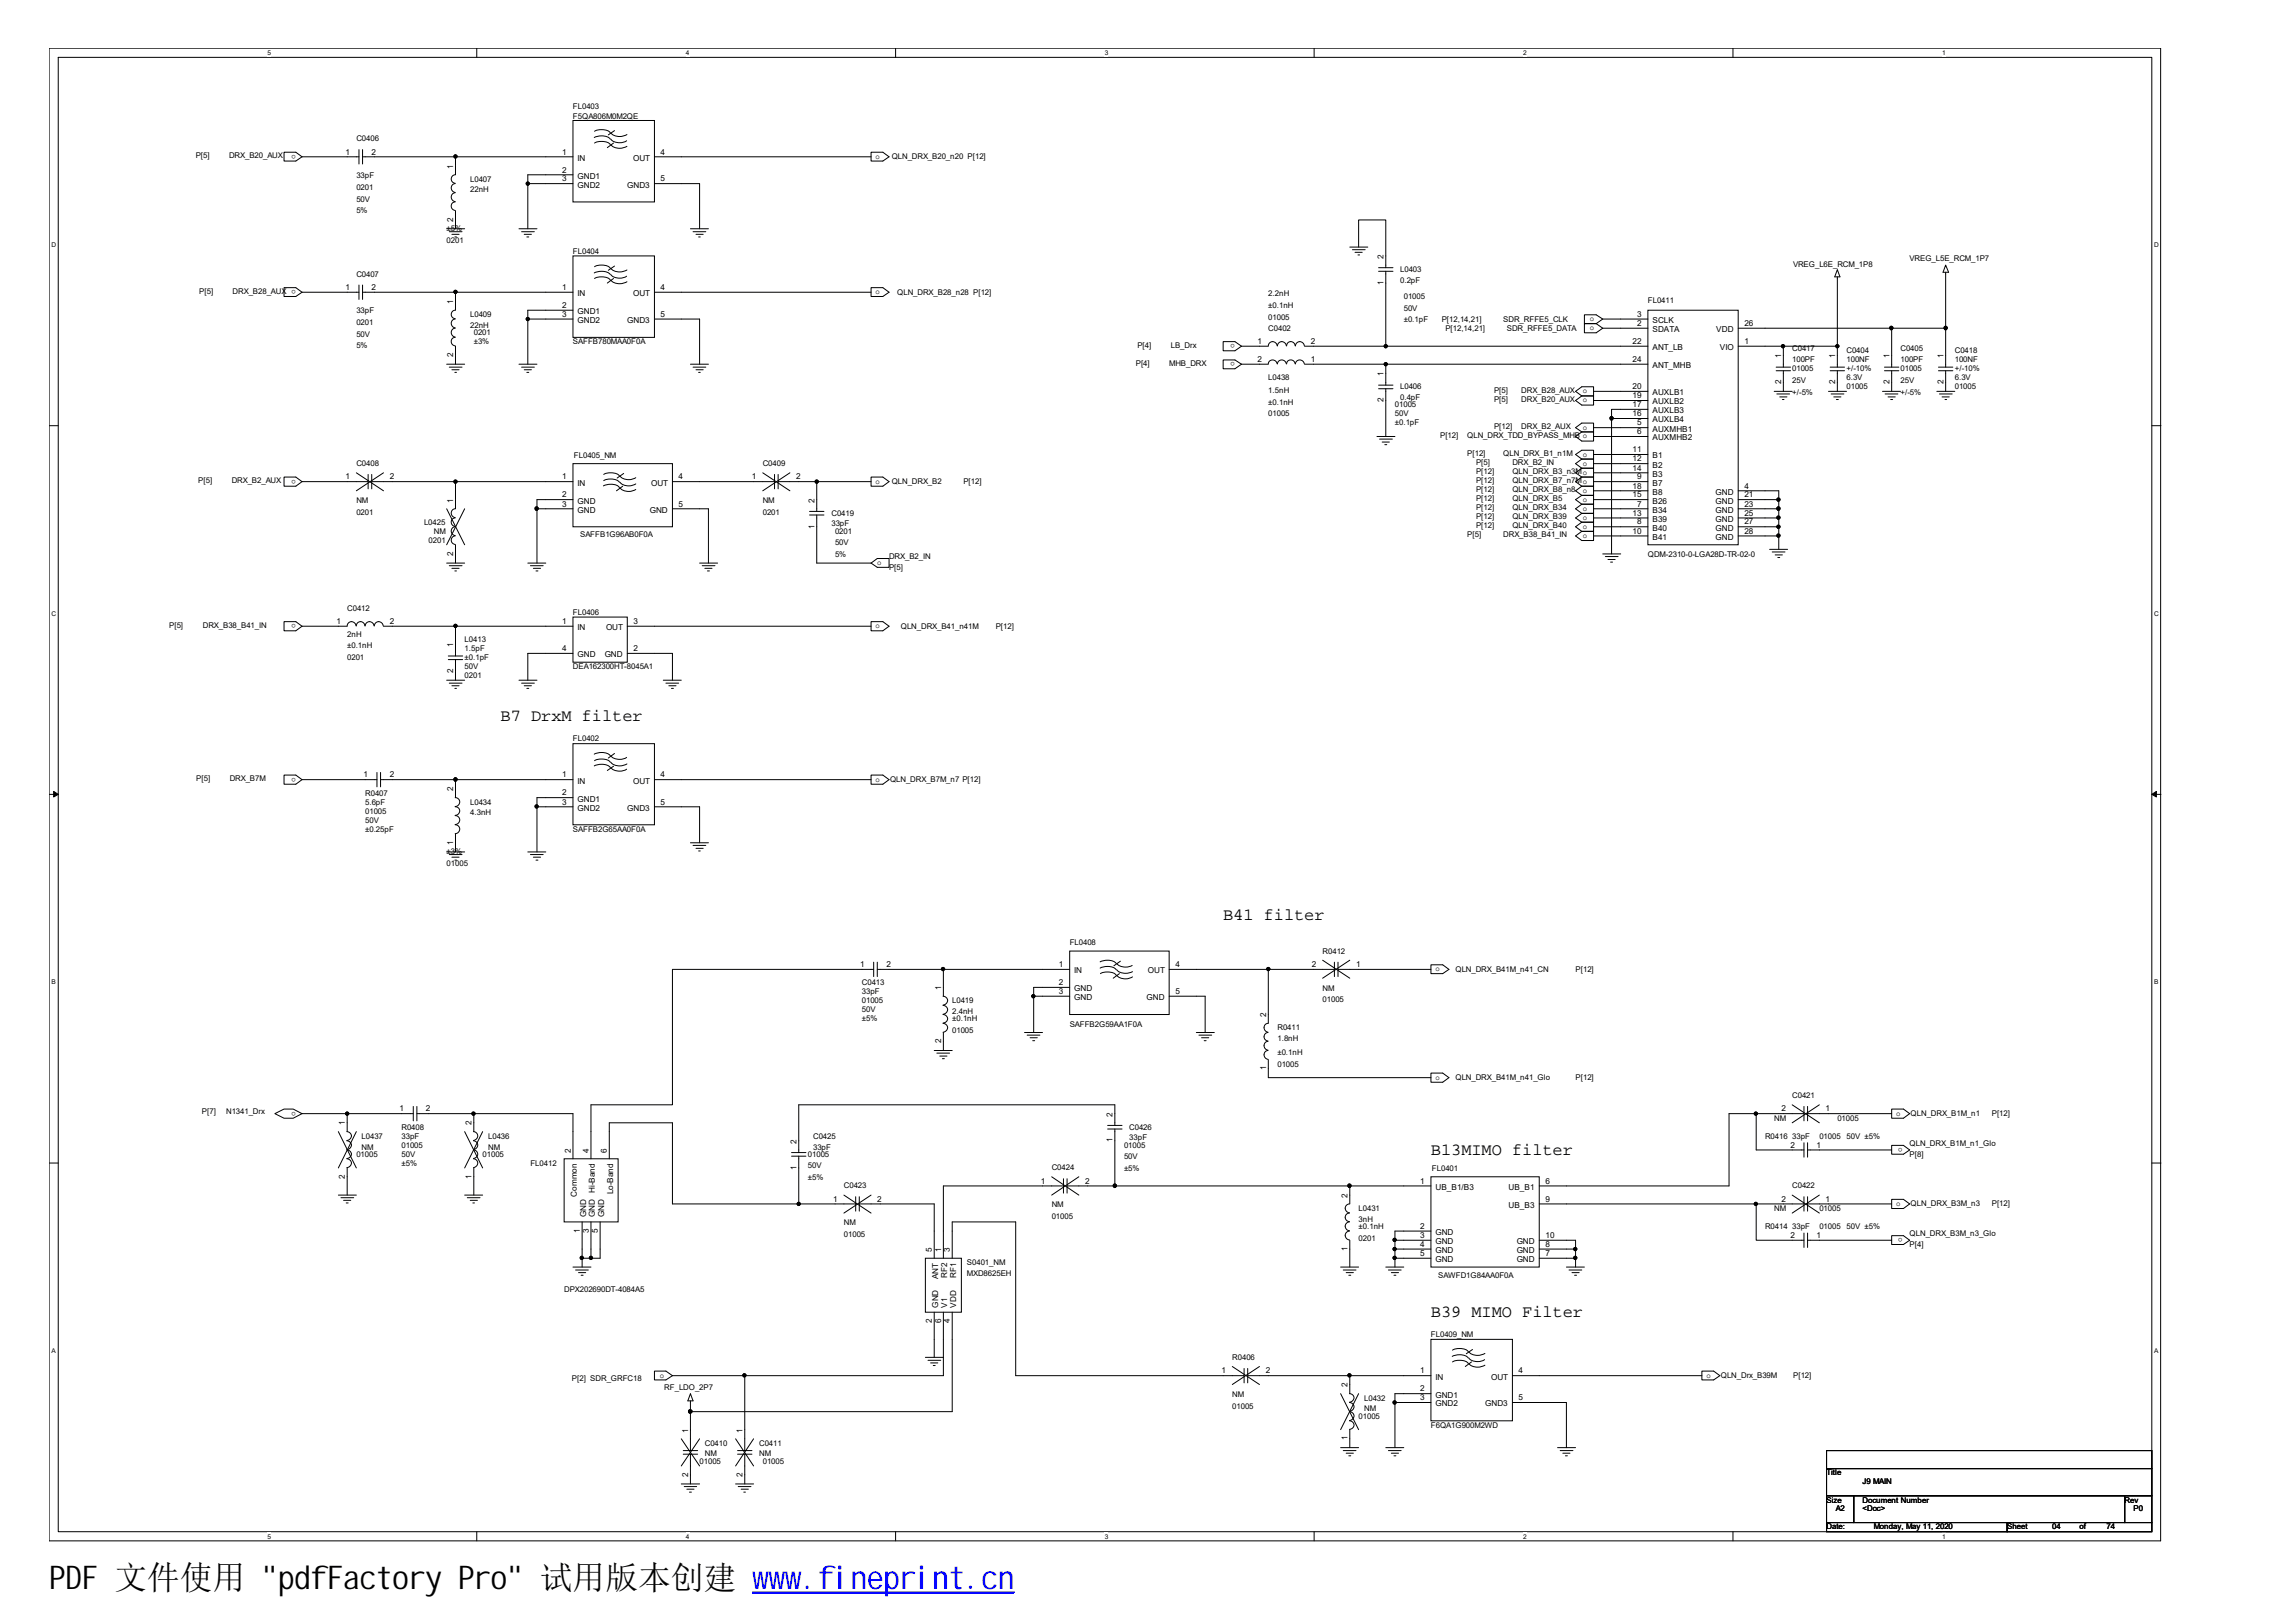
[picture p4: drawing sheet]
<svg xmlns="http://www.w3.org/2000/svg" width="297mm" height="210mm" viewBox="0 0 297 210" stroke-linecap="round" stroke-linejoin="round" font-family="sans-serif">
<defs><g id="words">
<text font-size="4.2" x="6.3" y="205.7">PDF 文件使用 &quot;pdfFactory Pro&quot; 试用版本创建 ww</text>
<text font-size="4.2" fill="#00f" x="99.5" y="205.7">w.fineprint.cn</text>
<g font-size="2.2">
<text x="64.8" y="93.4">B7 DrxM filter</text>
<text x="158.2" y="119.1">B41 filter</text>
<text x="185.1" y="149.5">B13MIMO filter</text>
<text x="185.1" y="170.5">B39 MIMO Filter</text>
</g>
<g font-size="1.1">
<text x="44.7" y="20">1</text>
<text x="48" y="20">2</text>
<text x="58.6" y="21.8" transform="rotate(-90 58.6 21.8)">1</text>
<text x="72.7" y="20">1</text>
<text x="72.7" y="23.5">3</text>
<text x="72.7" y="22.3">2</text>
<text x="74.7" y="20.8">IN</text>
<text x="74.7" y="23.1">GND1</text>
<text x="81.9" y="20.8">OUT</text>
<text x="85.5" y="20">4</text>
<text x="85.5" y="23.5">5</text>
<text x="58.6" y="28.7" transform="rotate(-90 58.6 28.7)">2</text>
<text x="74.7" y="24.3">GND2</text>
<text x="81.2" y="24.3">GND3</text>
<text x="179" y="33.5" transform="rotate(-90 179 33.5)">2</text>
<text x="44.7" y="37.5">1</text>
<text x="48" y="37.5">2</text>
<text x="58.6" y="39.3" transform="rotate(-90 58.6 39.3)">1</text>
<text x="72.7" y="37.5">1</text>
<text x="72.7" y="41">3</text>
<text x="72.7" y="39.8">2</text>
<text x="74.7" y="38.3">IN</text>
<text x="74.7" y="41.8">GND2</text>
<text x="74.7" y="40.7">GND1</text>
<text x="81.2" y="41.8">GND3</text>
<text x="81.9" y="38.3">OUT</text>
<text x="85.5" y="37.5">4</text>
<text x="85.5" y="41">5</text>
<text x="179" y="36.8" transform="rotate(-90 179 36.8)">1</text>
<text x="211.8" y="41">3</text>
<text x="213.8" y="41.8">SCLK</text>
<text x="58.6" y="46.2" transform="rotate(-90 58.6 46.2)">2</text>
<text x="162.7" y="46.8">2</text>
<text x="162.7" y="44.5">1</text>
<text x="169.6" y="46.8">1</text>
<text x="169.6" y="44.5">2</text>
<text x="211.2" y="44.5">22</text>
<text x="211.2" y="46.8">24</text>
<text x="211.8" y="42.2">2</text>
<text x="213.8" y="43">SDATA</text>
<text x="213.8" y="45.3">ANT_LB</text>
<text x="213.8" y="47.6">ANT_MHB</text>
<text x="222" y="43">VDD</text>
<text x="222.5" y="45.3">VIO</text>
<text x="225.7" y="44.5">1</text>
<text x="225.7" y="42.2">26</text>
<text x="230.4" y="46.3" transform="rotate(-90 230.4 46.3)">1</text>
<text x="237.4" y="46.3" transform="rotate(-90 237.4 46.3)">1</text>
<text x="244.4" y="46.3" transform="rotate(-90 244.4 46.3)">1</text>
<text x="251.4" y="46.3" transform="rotate(-90 251.4 46.3)">1</text>
<text x="179" y="52" transform="rotate(-90 179 52)">2</text>
<text x="179" y="48.7" transform="rotate(-90 179 48.7)">1</text>
<text x="211.2" y="50.3">20</text>
<text x="211.2" y="53.9">16</text>
<text x="211.2" y="52.7">17</text>
<text x="211.2" y="51.5">19</text>
<text x="213.8" y="51.2">AUXLB1</text>
<text x="213.8" y="53.5">AUXLB3</text>
<text x="213.8" y="52.3">AUXLB2</text>
<text x="230.4" y="49.7" transform="rotate(-90 230.4 49.7)">2</text>
<text x="237.4" y="49.7" transform="rotate(-90 237.4 49.7)">2</text>
<text x="244.4" y="49.7" transform="rotate(-90 244.4 49.7)">2</text>
<text x="251.4" y="49.7" transform="rotate(-90 251.4 49.7)">2</text>
<text x="211.2" y="58.5">11</text>
<text x="211.2" y="59.7">12</text>
<text x="211.8" y="55">5</text>
<text x="211.8" y="56.2">6</text>
<text x="213.8" y="55.9">AUXMHB1</text>
<text x="213.8" y="57">AUXMHB2</text>
<text x="213.8" y="59.3">B1</text>
<text x="213.8" y="54.7">AUXLB4</text>
<text x="44.7" y="62">1</text>
<text x="50.4" y="62">2</text>
<text x="58.6" y="65" transform="rotate(-90 58.6 65)">1</text>
<text x="72.7" y="62">1</text>
<text x="72.7" y="64.4">2</text>
<text x="72.7" y="65.5">3</text>
<text x="74.7" y="62.8">IN</text>
<text x="74.7" y="65.2">GND</text>
<text x="84.2" y="62.8">OUT</text>
<text x="87.8" y="62">4</text>
<text x="87.8" y="65.5">5</text>
<text x="97.3" y="62">1</text>
<text x="103" y="62">2</text>
<text x="105.4" y="65" transform="rotate(-90 105.4 65)">2</text>
<text x="211.2" y="60.9">14</text>
<text x="211.2" y="63.2">18</text>
<text x="211.2" y="64.4">15</text>
<text x="211.8" y="62">9</text>
<text x="211.8" y="65.5">7</text>
<text x="213.8" y="62.8">B7</text>
<text x="213.8" y="61.7">B3</text>
<text x="213.8" y="60.5">B2</text>
<text x="213.8" y="64">B8</text>
<text x="213.8" y="65.2">B26</text>
<text x="222" y="64">GND</text>
<text x="222" y="65.2">GND</text>
<text x="225.7" y="63.2">4</text>
<text x="225.7" y="64.4">21</text>
<text x="225.7" y="65.5">23</text>
<text x="58.6" y="71.9" transform="rotate(-90 58.6 71.9)">2</text>
<text x="74.7" y="66.4">GND</text>
<text x="84.1" y="66.4">GND</text>
<text x="105.4" y="68.4" transform="rotate(-90 105.4 68.4)">1</text>
<text x="211.2" y="69.1">10</text>
<text x="211.2" y="66.7">13</text>
<text x="211.8" y="67.9">8</text>
<text x="213.8" y="68.7">B40</text>
<text x="213.8" y="69.9">B41</text>
<text x="213.8" y="66.4">B34</text>
<text x="213.8" y="67.5">B39</text>
<text x="222" y="66.4">GND</text>
<text x="222" y="67.5">GND</text>
<text x="222" y="68.7">GND</text>
<text x="222" y="69.9">GND</text>
<text x="225.7" y="66.7">25</text>
<text x="225.7" y="67.9">27</text>
<text x="225.7" y="69.1">28</text>
<text x="43.5" y="80.7">1</text>
<text x="50.4" y="80.7">2</text>
<text x="58.6" y="83.7" transform="rotate(-90 58.6 83.7)">1</text>
<text x="72.7" y="80.7">1</text>
<text x="74.7" y="81.5">IN</text>
<text x="78.4" y="81.5">OUT</text>
<text x="82" y="80.7">3</text>
<text x="58.6" y="87.1" transform="rotate(-90 58.6 87.1)">2</text>
<text x="72.7" y="84.3">4</text>
<text x="74.7" y="85.1">GND</text>
<text x="78.2" y="85.1">GND</text>
<text x="82" y="84.3">2</text>
<text x="47" y="100.6">1</text>
<text x="50.4" y="100.6">2</text>
<text x="72.7" y="100.6">1</text>
<text x="74.7" y="101.4">IN</text>
<text x="81.9" y="101.4">OUT</text>
<text x="85.5" y="100.6">4</text>
<text x="58.6" y="102.4" transform="rotate(-90 58.6 102.4)">2</text>
<text x="72.7" y="104.1">3</text>
<text x="72.7" y="102.9">2</text>
<text x="74.7" y="104.9">GND2</text>
<text x="74.7" y="103.7">GND1</text>
<text x="81.2" y="104.9">GND3</text>
<text x="85.5" y="104.1">5</text>
<text x="58.6" y="109.3" transform="rotate(-90 58.6 109.3)">1</text>
<text x="111.3" y="125.2">1</text>
<text x="114.7" y="125.2">2</text>
<text x="137" y="125.2">1</text>
<text x="139" y="126">IN</text>
<text x="148.5" y="126">OUT</text>
<text x="152.1" y="125.2">4</text>
<text x="169.7" y="125.2">2</text>
<text x="175.4" y="125.2">1</text>
<text x="121.8" y="128.1" transform="rotate(-90 121.8 128.1)">1</text>
<text x="137" y="127.5">2</text>
<text x="137" y="128.6">3</text>
<text x="139" y="128.3">GND</text>
<text x="139" y="129.4">GND</text>
<text x="148.3" y="129.4">GND</text>
<text x="152.1" y="128.6">5</text>
<text x="163.8" y="131.6" transform="rotate(-90 163.8 131.6)">2</text>
<text x="121.8" y="135" transform="rotate(-90 121.8 135)">2</text>
<text x="51.7" y="143.8">1</text>
<text x="55.1" y="143.8">2</text>
<text x="163.8" y="138.5" transform="rotate(-90 163.8 138.5)">1</text>
<text x="230.5" y="143.8">2</text>
<text x="236.2" y="143.8">1</text>
<text x="44.6" y="145.6" transform="rotate(-90 44.6 145.6)">1</text>
<text x="61" y="145.6" transform="rotate(-90 61 145.6)">2</text>
<text x="73.8" y="149.2" transform="rotate(-90 73.8 149.2)">2</text>
<text x="76.2" y="149.2" transform="rotate(-90 76.2 149.2)">4</text>
<text x="78.5" y="149.2" transform="rotate(-90 78.5 149.2)">6</text>
<text x="103" y="148" transform="rotate(-90 103 148)">2</text>
<text x="143.9" y="147.8" transform="rotate(-90 143.9 147.8)">1</text>
<text x="143.9" y="144.5" transform="rotate(-90 143.9 144.5)">2</text>
<text x="231.6" y="148.5">2</text>
<text x="235" y="148.5">1</text>
<text x="44.6" y="152.5" transform="rotate(-90 44.6 152.5)">2</text>
<text x="61" y="152.5" transform="rotate(-90 61 152.5)">1</text>
<text x="74.6" y="154.9" transform="rotate(-90 74.6 154.9)">Common</text>
<text x="77" y="154.4" transform="rotate(-90 77 154.4)">Hi-Band</text>
<text x="79.3" y="154.6" transform="rotate(-90 79.3 154.6)">Lo-Band</text>
<text x="103" y="151.4" transform="rotate(-90 103 151.4)">1</text>
<text x="107.8" y="155.5">1</text>
<text x="113.5" y="155.5">2</text>
<text x="134.7" y="153.2">1</text>
<text x="140.4" y="153.2">2</text>
<text x="174.3" y="155" transform="rotate(-90 174.3 155)">2</text>
<text x="183.7" y="153.2">1</text>
<text x="185.7" y="154">UB_B1/B3</text>
<text x="195.2" y="154">UB_B1</text>
<text x="199.9" y="153.2">6</text>
<text x="199.9" y="155.5">9</text>
<text x="230.5" y="155.5">2</text>
<text x="236.2" y="155.5">1</text>
<text x="75" y="159.5" transform="rotate(-90 75 159.5)">1</text>
<text x="75.8" y="157.5" transform="rotate(-90 75.8 157.5)">GND</text>
<text x="76.2" y="159.5" transform="rotate(-90 76.2 159.5)">3</text>
<text x="77" y="157.5" transform="rotate(-90 77 157.5)">GND</text>
<text x="77.3" y="159.5" transform="rotate(-90 77.3 159.5)">5</text>
<text x="78.1" y="157.5" transform="rotate(-90 78.1 157.5)">GND</text>
<text x="174.3" y="161.9" transform="rotate(-90 174.3 161.9)">1</text>
<text x="183.7" y="159">2</text>
<text x="183.7" y="160.2">3</text>
<text x="183.7" y="161.3">4</text>
<text x="185.7" y="159.8">GND</text>
<text x="185.7" y="161">GND</text>
<text x="195.2" y="156.3">UB_B3</text>
<text x="196.2" y="161">GND</text>
<text x="199.9" y="161.3">8</text>
<text x="199.9" y="160.2">10</text>
<text x="231.6" y="160.2">2</text>
<text x="235" y="160.2">1</text>
<text x="120.6" y="162" transform="rotate(-90 120.6 162)">5</text>
<text x="121.4" y="165.5" transform="rotate(-90 121.4 165.5)">ANT</text>
<text x="121.8" y="162" transform="rotate(-90 121.8 162)">1</text>
<text x="122.6" y="165.4" transform="rotate(-90 122.6 165.4)">RF2</text>
<text x="122.9" y="162" transform="rotate(-90 122.9 162)">3</text>
<text x="123.7" y="165.4" transform="rotate(-90 123.7 165.4)">RF1</text>
<text x="183.7" y="162.5">5</text>
<text x="185.7" y="162.2">GND</text>
<text x="185.7" y="163.3">GND</text>
<text x="196.2" y="163.3">GND</text>
<text x="196.2" y="162.2">GND</text>
<text x="199.9" y="162.5">7</text>
<text x="120.6" y="171.2" transform="rotate(-90 120.6 171.2)">2</text>
<text x="121.4" y="169.2" transform="rotate(-90 121.4 169.2)">GND</text>
<text x="121.8" y="171.2" transform="rotate(-90 121.8 171.2)">6</text>
<text x="122.6" y="169.2" transform="rotate(-90 122.6 169.2)">V1</text>
<text x="122.9" y="171.2" transform="rotate(-90 122.9 171.2)">4</text>
<text x="123.7" y="169.2" transform="rotate(-90 123.7 169.2)">VDD</text>
<text x="158" y="177.7">1</text>
<text x="163.7" y="177.7">2</text>
<text x="174.3" y="179.5" transform="rotate(-90 174.3 179.5)">2</text>
<text x="183.7" y="177.7">1</text>
<text x="185.7" y="178.5">IN</text>
<text x="192.9" y="178.5">OUT</text>
<text x="196.5" y="177.7">4</text>
<text x="89" y="185.4" transform="rotate(-90 89 185.4)">1</text>
<text x="96.1" y="185.4" transform="rotate(-90 96.1 185.4)">1</text>
<text x="183.7" y="181.2">3</text>
<text x="183.7" y="180.1">2</text>
<text x="185.7" y="182">GND2</text>
<text x="185.7" y="180.9">GND1</text>
<text x="192.2" y="182">GND3</text>
<text x="196.5" y="181.2">5</text>
<text x="89" y="191.1" transform="rotate(-90 89 191.1)">2</text>
<text x="96.1" y="191.1" transform="rotate(-90 96.1 191.1)">2</text>
<text x="174.3" y="186.4" transform="rotate(-90 174.3 186.4)">1</text>
</g>
<g font-size="1">
<text x="74.1" y="14.2">FL0403</text>
<text x="74.1" y="15.3">F5QA806M0M2QE</text>
<text x="25.3" y="20.5">P[5]</text>
<text x="29.6" y="20.5">DRX_B20_AUX</text>
<text x="38.3" y="20" transform="rotate(-180 38.3 20)">o</text>
<text x="46.1" y="18.3">C0406</text>
<text x="46.1" y="23">33pF</text>
<text x="60.8" y="23.5">L0407</text>
<text x="113.3" y="20.5">o</text>
<text x="115.4" y="20.6">QLN_DRX_B20_n20 P[12]</text>
<text x="46.1" y="24.6">0201</text>
<text x="46.1" y="26.1">50V</text>
<text x="46.1" y="27.6">5%</text>
<text x="57.8" y="29.9">±5%</text>
<text x="60.8" y="24.9">22nH</text>
<text x="46.1" y="35.8">C0407</text>
<text x="57.8" y="31.4">0201</text>
<text x="74.1" y="32.9">FL0404</text>
<text x="181.1" y="35.2">L0403</text>
<text x="232" y="34.6">VREG_L6E_RCM_1P8</text>
<text x="247.1" y="33.8">VREG_L5E_RCM_1P7</text>
<text x="25.8" y="38">P[5]</text>
<text x="30.1" y="38">DRX_B28_AUX</text>
<text x="38.3" y="37.5" transform="rotate(-180 38.3 37.5)">o</text>
<text x="46.1" y="40.6">33pF</text>
<text x="60.8" y="41">L0409</text>
<text x="113.3" y="38.1">o</text>
<text x="116.1" y="38.1">QLN_DRX_B28_n28 P[12]</text>
<text x="164.1" y="38.3">2.2nH</text>
<text x="164.1" y="39.8">±0.1nH</text>
<text x="164.1" y="41.4">01005</text>
<text x="181.1" y="36.6">0.2pF</text>
<text x="181.6" y="38.7">01005</text>
<text x="181.6" y="40.2">50V</text>
<text x="181.6" y="41.7">±0.1pF</text>
<text x="186.5" y="41.6">P[12,14,21]</text>
<text x="194.5" y="41.6">SDR_RFFE5_CLK</text>
<text x="205.7" y="41.6">o</text>
<text x="213.2" y="39.3">FL0411</text>
<text x="46.1" y="42.1">0201</text>
<text x="46.1" y="43.6">50V</text>
<text x="46.1" y="45.1">5%</text>
<text x="60.8" y="42.4">22nH</text>
<text x="61.3" y="44.5">±3%</text>
<text x="61.3" y="43.4">0201</text>
<text x="74.1" y="44.5">SAFFB780MAA0F0A</text>
<text x="146.9" y="47.3">P[4]</text>
<text x="147.2" y="45">P[4]</text>
<text x="151.3" y="47.3">MHB_DRX</text>
<text x="151.5" y="45">LB_Drx</text>
<text x="159.8" y="44.5" transform="rotate(-180 159.8 44.5)">o</text>
<text x="159.8" y="46.9" transform="rotate(-180 159.8 46.9)">o</text>
<text x="164.1" y="42.8">C0402</text>
<text x="187" y="42.8">P[12,14,21]</text>
<text x="194.9" y="42.8">SDR_RFFE5_DATA</text>
<text x="205.7" y="42.7">o</text>
<text x="231.9" y="45.5">C0417</text>
<text x="231.9" y="46.9">100PF</text>
<text x="238.9" y="45.7">C0404</text>
<text x="238.9" y="46.9">100NF</text>
<text x="245.9" y="45.5">C0405</text>
<text x="245.9" y="46.9">100PF</text>
<text x="252.9" y="45.7">C0418</text>
<text x="252.9" y="46.9">100NF</text>
<text x="164.1" y="49.2">L0438</text>
<text x="164.1" y="50.9">1.5nH</text>
<text x="164.1" y="52.4">±0.1nH</text>
<text x="164.1" y="53.9">01005</text>
<text x="180.5" y="52.7">01005</text>
<text x="180.5" y="53.9">50V</text>
<text x="181.1" y="50.4">L0406</text>
<text x="181.1" y="51.8">0.4pF</text>
<text x="193.3" y="52">P[5]</text>
<text x="193.3" y="50.9">P[5]</text>
<text x="196.8" y="52">DRX_B20_AUX</text>
<text x="196.8" y="50.9">DRX_B28_AUX</text>
<text x="204.8" y="52.1">o</text>
<text x="204.8" y="50.9">o</text>
<text x="231.9" y="48">01005</text>
<text x="231.9" y="49.5">25V</text>
<text x="231.9" y="51.1">+/-5%</text>
<text x="238.9" y="50.4">01005</text>
<text x="238.9" y="49.2">6.3V</text>
<text x="238.9" y="48">+/-10%</text>
<text x="245.9" y="48">01005</text>
<text x="245.9" y="49.5">25V</text>
<text x="245.9" y="51.1">+/-5%</text>
<text x="252.9" y="50.4">01005</text>
<text x="252.9" y="49.2">6.3V</text>
<text x="252.9" y="48">+/-10%</text>
<text x="74.3" y="59.2">FL0405_NM</text>
<text x="180.5" y="55">±0.1pF</text>
<text x="186.3" y="56.7">P[12]</text>
<text x="189.8" y="56.7">QLN_DRX_TDD_BYPASS_MHB o</text>
<text x="189.8" y="59">P[12]</text>
<text x="193.3" y="55.5">P[12]</text>
<text x="194.5" y="59">QLN_DRX_B1_n1M</text>
<text x="196.8" y="55.5">DRX_B2_AUX</text>
<text x="204.8" y="55.6">o</text>
<text x="204.8" y="59.1">o</text>
<text x="25.7" y="62.5">P[5]</text>
<text x="30" y="62.5">DRX_B2_AUX</text>
<text x="38.3" y="62.1" transform="rotate(-180 38.3 62.1)">o</text>
<text x="46.1" y="60.3">C0408</text>
<text x="46.1" y="65.1">NM</text>
<text x="98.7" y="60.3">C0409</text>
<text x="98.7" y="65.1">NM</text>
<text x="113.3" y="62.6">o</text>
<text x="115.4" y="62.6">QLN_DRX_B2</text>
<text x="124.6" y="62.6">P[12]</text>
<text x="191" y="60.2">P[5]</text>
<text x="191" y="61.4">P[12]</text>
<text x="191" y="62.5">P[12]</text>
<text x="191" y="63.7">P[12]</text>
<text x="191" y="64.9">P[12]</text>
<text x="195.7" y="60.2">DRX_B2_IN</text>
<text x="195.7" y="61.4">QLN_DRX_B3_n3Mo</text>
<text x="195.7" y="62.5">QLN_DRX_B7_n7Mo</text>
<text x="195.7" y="63.7">QLN_DRX_B8_n8</text>
<text x="195.7" y="64.9">QLN_DRX_B5</text>
<text x="204.8" y="60.3">o</text>
<text x="204.8" y="63.8">o</text>
<text x="204.8" y="65">o</text>
<text x="46.1" y="66.6">0201</text>
<text x="54.9" y="67.9">L0425</text>
<text x="55.5" y="70.2">0201</text>
<text x="56.1" y="69.1">NM</text>
<text x="75.1" y="69.5">SAFFB1G96AB0F0A</text>
<text x="98.7" y="66.6">0201</text>
<text x="107.6" y="66.7">C0419</text>
<text x="107.6" y="68.1">33pF</text>
<text x="108" y="69.1">0201</text>
<text x="108" y="70.6">50V</text>
<text x="189.8" y="69.5">P[5]</text>
<text x="191" y="66">P[12]</text>
<text x="191" y="67.2">P[12]</text>
<text x="191" y="68.4">P[12]</text>
<text x="194.5" y="69.5">DRX_B38_B41_IN</text>
<text x="195.7" y="66">QLN_DRX_B34</text>
<text x="195.7" y="67.2">QLN_DRX_B39</text>
<text x="195.7" y="68.4">QLN_DRX_B40</text>
<text x="204.8" y="66.1">o</text>
<text x="204.8" y="67.3">o</text>
<text x="204.8" y="68.4">o</text>
<text x="204.8" y="69.6">o</text>
<text x="108" y="72.1">5%</text>
<text x="113.5" y="73.1">o</text>
<text x="115" y="72.3">DRX_B2_IN</text>
<text x="115" y="73.8">P[5]</text>
<text x="213.2" y="72.1">QDM-2310-0-LGA28D-TR-02-0</text>
<text x="21.9" y="81.2">P[5]</text>
<text x="26.2" y="81.2">DRX_B38_B41_IN</text>
<text x="38.3" y="80.8" transform="rotate(-180 38.3 80.8)">o</text>
<text x="44.9" y="79">C0412</text>
<text x="44.9" y="82.4">2nH</text>
<text x="44.9" y="83.9">±0.1nH</text>
<text x="60.1" y="83.1">L0413</text>
<text x="74.1" y="79.6">FL0406</text>
<text x="113.3" y="81.3">o</text>
<text x="116.5" y="81.3">QLN_DRX_B41_n41M</text>
<text x="128.8" y="81.3">P[12]</text>
<text x="44.9" y="85.4">0201</text>
<text x="60.1" y="87.8">0201</text>
<text x="60.1" y="86.6">50V</text>
<text x="60.1" y="85.4">±0.1pF</text>
<text x="60.1" y="84.3">1.5pF</text>
<text x="74.1" y="86.6">DEA162300HT-8045A1</text>
<text x="74.1" y="95.9">FL0402</text>
<text x="25.4" y="101.1">P[5]</text>
<text x="29.7" y="101.1">DRX_B7M</text>
<text x="38.3" y="100.6" transform="rotate(-180 38.3 100.6)">o</text>
<text x="113.3" y="101.1">o</text>
<text x="115.1" y="101.2">QLN_DRX_B7M_n7 P[12]</text>
<text x="47.2" y="103">R0407</text>
<text x="47.2" y="104.1">5.6pF</text>
<text x="47.2" y="105.3">01005</text>
<text x="47.2" y="106.4">50V</text>
<text x="47.2" y="107.6">±0.25pF</text>
<text x="60.8" y="104.1">L0434</text>
<text x="60.8" y="105.5">4.3nH</text>
<text x="74.1" y="107.6">SAFFB2G65AA0F0A</text>
<text x="57.8" y="110.5">±3%</text>
<text x="57.8" y="112.1">01005</text>
<text x="138.4" y="122.2">FL0408</text>
<text x="171.1" y="123.4">R0412</text>
<text x="185.7" y="125.7">o</text>
<text x="188.3" y="125.7">QLN_DRX_B41M_n41_CN</text>
<text x="203.8" y="125.7">P[12]</text>
<text x="111.5" y="127.5">C0413</text>
<text x="111.5" y="128.7">33pF</text>
<text x="111.5" y="129.8">01005</text>
<text x="111.5" y="131">50V</text>
<text x="123.2" y="129.8">L0419</text>
<text x="123.2" y="131.2">2.4nH</text>
<text x="171.1" y="128.2">NM</text>
<text x="171.1" y="129.7">01005</text>
<text x="111.5" y="132.2">±5%</text>
<text x="123.2" y="132.2">±0.1nH</text>
<text x="123.2" y="133.7">01005</text>
<text x="138.4" y="132.9">SAFFB2G59AA1F0A</text>
<text x="165.3" y="133.3">R0411</text>
<text x="165.3" y="134.7">1.8nH</text>
<text x="165.3" y="136.5">±0.1nH</text>
<text x="38.3" y="143.9" transform="rotate(-180 38.3 143.9)">o</text>
<text x="165.3" y="138">01005</text>
<text x="185.7" y="139.7">o</text>
<text x="188.3" y="139.8">QLN_DRX_B41M_n41_Glo</text>
<text x="203.8" y="139.8">P[12]</text>
<text x="231.9" y="142.1">C0421</text>
<text x="26.1" y="144.2">P[7]</text>
<text x="29.3" y="144.2">N1341_Drx</text>
<text x="46.1" y="149.7">01005</text>
<text x="46.8" y="147.3">L0437</text>
<text x="46.8" y="148.8">NM</text>
<text x="51.9" y="146.2">R0408</text>
<text x="51.9" y="147.3">33pF</text>
<text x="51.9" y="148.5">01005</text>
<text x="51.9" y="149.7">50V</text>
<text x="62.4" y="149.7">01005</text>
<text x="63.2" y="147.3">L0436</text>
<text x="63.2" y="148.8">NM</text>
<text x="104.5" y="149.7">01005</text>
<text x="105.2" y="147.3">C0425</text>
<text x="105.2" y="148.8">33pF</text>
<text x="145.4" y="148.5">01005</text>
<text x="146.1" y="146.2">C0426</text>
<text x="146.1" y="147.6">33pF</text>
<text x="228.3" y="147.3">R0416</text>
<text x="229.5" y="145">NM</text>
<text x="231.9" y="147.3">33pF</text>
<text x="235.4" y="147.3">01005</text>
<text x="237.7" y="145">01005</text>
<text x="238.9" y="147.3">50V ±5%</text>
<text x="245.3" y="144.4">o</text>
<text x="246.1" y="148.5" transform="rotate(-180 246.1 148.5)">o</text>
<text x="247.1" y="148.3">QLN_DRX_B1M_n1_Glo</text>
<text x="247.1" y="149.7">P[8]</text>
<text x="247.2" y="144.4">QLN_DRX_B1M_n1</text>
<text x="257.7" y="144.4">P[12]</text>
<text x="51.9" y="150.8">±5%</text>
<text x="68.6" y="150.8">FL0412</text>
<text x="104.5" y="151.2">50V</text>
<text x="104.5" y="152.7">±5%</text>
<text x="109.2" y="153.8">C0423</text>
<text x="136.1" y="151.4">C0424</text>
<text x="145.4" y="150">50V</text>
<text x="145.4" y="151.6">±5%</text>
<text x="185.3" y="151.6">FL0401</text>
<text x="231.9" y="153.8">C0422</text>
<text x="109.2" y="158.6">NM</text>
<text x="109.2" y="160.1">01005</text>
<text x="136.1" y="156.2">NM</text>
<text x="136.1" y="157.7">01005</text>
<text x="175.8" y="156.7">L0431</text>
<text x="175.8" y="158.1">3nH</text>
<text x="175.8" y="159">±0.1nH</text>
<text x="175.8" y="160.5">0201</text>
<text x="228.3" y="159">R0414</text>
<text x="229.5" y="156.7">NM</text>
<text x="231.9" y="159">33pF</text>
<text x="235.4" y="156.7">01005</text>
<text x="235.4" y="159">01005</text>
<text x="238.9" y="159">50V ±5%</text>
<text x="245.3" y="156.1">o</text>
<text x="246.1" y="160.2" transform="rotate(-180 246.1 160.2)">o</text>
<text x="247.1" y="159.9">QLN_DRX_B3M_n3_Glo</text>
<text x="247.1" y="161.4">P[4]</text>
<text x="247.2" y="156.1">QLN_DRX_B3M_n3</text>
<text x="257.7" y="156.1">P[12]</text>
<text x="73" y="167.2">DPX202690DT-4084A5</text>
<text x="125.1" y="163.7">S0401_NM</text>
<text x="125.1" y="165.1">MXD8625EH</text>
<text x="186.1" y="165.3">SAWFD1G84AA0F0A</text>
<text x="185.1" y="173.1">FL0409_NM</text>
<text x="74" y="178.7">P[2] SDR_GRFC18</text>
<text x="85.3" y="178.3">o</text>
<text x="85.9" y="179.8">RF_LDO_2P7</text>
<text x="159.4" y="176">R0406</text>
<text x="220.8" y="178.3">o</text>
<text x="222.6" y="178.3">QLN_Drx_B39M</text>
<text x="232" y="178.3">P[12]</text>
<text x="159.4" y="180.8">NM</text>
<text x="159.4" y="182.3">01005</text>
<text x="175.8" y="183.6">01005</text>
<text x="176.5" y="181.2">L0432</text>
<text x="176.5" y="182.6">NM</text>
<text x="185.1" y="184.8">F6QA1G900M2WD</text>
<text x="90.5" y="189.4">01005</text>
<text x="91.2" y="187.1">C0410</text>
<text x="91.2" y="188.5">NM</text>
<text x="98.2" y="187.1">C0411</text>
<text x="98.2" y="188.5">NM</text>
<text x="98.7" y="189.4">01005</text>
<text x="236.3" y="190.9">Title</text>
<text x="236.3" y="194.5">Size</text>
<text x="236.3" y="197.9">Date:</text>
<text x="237.5" y="195.6">A2</text>
<text x="241" y="194.5">Document Number</text>
<text x="241" y="195.6">&lt;Doc&gt;</text>
<text x="241" y="192.1">J9 MAIN</text>
<text x="242.4" y="197.9">Monday, May 11, 2020</text>
<text x="259.7" y="197.9">Sheet</text>
<text x="265.5" y="197.9">04</text>
<text x="269" y="197.9">of</text>
<text x="272.5" y="197.9">74</text>
<text x="274.9" y="194.5">Rev</text>
<text x="276" y="195.6">P0</text>
</g>
<g font-size=".8">
<text x="34.6" y="7.1">5</text>
<text x="88.7" y="7.1">4</text>
<text x="142.9" y="7.1">3</text>
<text x="197.1" y="7.1">2</text>
<text x="251.2" y="7.1">1</text>
<text x="6.6" y="32">D</text>
<text x="278.7" y="32">D</text>
<text x="6.6" y="79.7">C</text>
<text x="278.7" y="79.7">C</text>
<text x="6.6" y="127.4">B</text>
<text x="278.7" y="127.4">B</text>
<text x="6.6" y="175.1">A</text>
<text x="278.7" y="175.1">A</text>
<text x="34.6" y="199.1">5</text>
<text x="88.7" y="199.1">4</text>
<text x="142.9" y="199.1">3</text>
<text x="197.1" y="199.1">2</text>
<text x="251.2" y="199.1">1</text>
</g>
</g></defs>
<path d="M6.3 6.2h273.2v193.2h-273.1zM7.5 7.4h270.9v190.8h-270.9z" fill="none" stroke="#000" stroke-width=".13"/>
<g fill="#fff">
<path d="M34.6 6.3h.5v1h-.5z"/>
<path d="M34.6 198.3h.5v1h-.5z"/>
</g>
<path d="M61.7 6.2v1.2M61.7 198.2v1.2" fill="none" stroke="#000" stroke-width=".13"/>
<g fill="#fff">
<path d="M88.7 6.3h.5v1h-.5z"/>
<path d="M88.7 198.3h.5v1h-.5z"/>
</g>
<path d="M115.9 6.2v1.2M115.9 198.2v1.2" fill="none" stroke="#000" stroke-width=".13"/>
<g fill="#fff">
<path d="M142.9 6.3h.5v1h-.5z"/>
<path d="M142.9 198.3h.5v1h-.5z"/>
</g>
<path d="M170 6.2v1.2M170 198.2v1.2" fill="none" stroke="#000" stroke-width=".13"/>
<g fill="#fff">
<path d="M197.1 6.3h.4v1h-.4z"/>
<path d="M197.1 198.3h.4v1h-.4z"/>
</g>
<path d="M224.2 6.2v1.2M224.2 198.2v1.2" fill="none" stroke="#000" stroke-width=".13"/>
<g fill="#fff">
<path d="M251.2 6.3h.5v1h-.5z"/>
<path d="M251.2 198.3h.5v1h-.5z"/>
<path d="M6.6 31.2h.6v1h-.6z"/>
<path d="M278.7 31.2h.6v1h-.6z"/>
<path d="M6.6 78.9h.6v1h-.6z"/>
<path d="M278.7 78.9h.6v1h-.6z"/>
</g>
<path d="M6.4 55.1h1.1M278.4 55.1h1.2" fill="none" stroke="#000" stroke-width=".13"/>
<g fill="#fff">
<path d="M6.6 126.6h.6v1h-.6z"/>
<path d="M278.7 126.6h.5v1h-.5z"/>
</g>
<path d="M6.4 102.8h1.1M278.4 102.8h1.2" fill="none" stroke="#000" stroke-width=".13"/>
<path d="M6.9 102.4l.6 .4-.6 .3zM278.4 102.8l.6-.4v.7z" fill="#000" stroke="#000" stroke-width=".13"/>
<g fill="#fff">
<path d="M6.6 174.3h.6v1h-.6z"/>
<path d="M278.7 174.3h.5v1h-.5z"/>
</g>
<g fill="none" stroke="#000" stroke-width=".13">
<path d="M36.7 19.7h1.6l.8 .6-.8 .5h-1.6zM46.4 19.4v1.8M46.9 19.4v1.8M74.1 15.6h10.6v10.5h-10.6zM76.9 17.8a1.9 1.9 0 0 1 2.1 .2M76.9 17a1.83 1.83 0 0 1 2.1 .2M76.9 18.5a1.83 1.83 0 0 1 2.1 .2M79 18a1.61 1.61 0 0 0 2.1 .2M79 18.7a1.65 1.65 0 0 0 2.1 .2M79 17.2a1.65 1.65 0 0 0 2.1 .2M79.4 18.5l-.8 .6M79.5 16.9l-.8 .6"/>
<path d="M112.7 19.7h1.5l.8 .6-.8 .5h-1.5zM36.7 37.2h1.6l.8 .6-.8 .6h-1.6zM39.1 20.3h7.3M39.1 37.8h7.3M46.4 36.9v1.8M46.9 36.9v1.8M46.9 37.8h27.2M46.9 20.3h27.2M57.8 29.6h2.3M58.1 30h1.7M58.5 30.3h.9M58.8 30.7h.3"/>
<path d="M58.9 22.6a.55 .55 0 0 0-.5 .6 .55 .55 0 0 0 .5 .5M58.9 23.8a.58 .58 0 0 0-.5 .5 .58 .58 0 0 0 .5 .6M58.9 24.9a.58 .58 0 0 0-.5 .6 .58 .58 0 0 0 .5 .6M58.9 26.1a.55 .55 0 0 0-.5 .6 .55 .55 0 0 0 .5 .5M58.9 20.3v2.3M58.9 27.3v2.3M58.9 37.8v2.3M67.1 29.6h2.4M67.5 30h1.6M67.8 30.3h.9M68.2 30.7h.2M68.3 23.8h5.8"/>
<path d="M74.1 33.1h10.6v10.6h-10.6zM74.1 22.6h-5.8v7M76.9 35.3a1.9 1.9 0 0 1 2.1 .2M76.9 34.5a1.83 1.83 0 0 1 2.1 .2M76.9 36a1.83 1.83 0 0 1 2.1 .3M79 35.5a1.61 1.61 0 0 0 2.1 .2M79 36.3a1.65 1.65 0 0 0 2.1 .2M79 34.7a1.65 1.65 0 0 0 2.1 .2M79.4 36l-.8 .6M79.5 34.4l-.8 .6M84.7 37.8h28M84.7 20.3h28"/>
<path d="M84.7 23.8h5.8v5.8M89.3 29.6h2.4M89.7 30h1.6M90 30.3h1M90.4 30.7h.2M112.7 37.2h1.5l.8 .6-.8 .6h-1.5zM174.6 32h2.4M175 32.3h1.6M175.3 32.7h.9M175.7 33h.2M175.8 32v-3.5h3.5v6.1M178.4 35.1h1.8"/>
<path d="M178.4 34.6h1.8M179.3 35.1v9.7M237.7 35.8v11.7M237.7 34.9l.3 .9h-.6zM251.7 34.3l.4 .9h-.7zM251.7 35.2v12.3M57.8 47.1h2.3M58.1 47.5h1.7M58.5 47.9h.9M58.8 48.2h.3M58.9 40.1a.55 .55 0 0 0-.5 .6 .55 .55 0 0 0 .5 .5M58.9 41.3a.58 .58 0 0 0-.5 .6 .58 .58 0 0 0 .5 .5"/>
<path d="M58.9 42.5a.58 .58 0 0 0-.5 .5 .58 .58 0 0 0 .5 .6M58.9 43.7a.55 .55 0 0 0-.5 .5 .55 .55 0 0 0 .5 .6M58.9 44.8v2.3M67.1 47.1h2.4M67.5 47.5h1.6M67.8 47.9h.9M68.2 48.2h.2M68.3 41.3h5.8M74.1 40.1h-5.8v7M84.7 41.3h5.8v5.8M89.3 47.1h2.4M89.7 47.5h1.6"/>
<path d="M90 47.9h1M90.4 48.2h.2M158.2 44.2h1.6l.8 .6-.8 .6h-1.6zM158.2 46.6h1.6l.8 .5-.8 .6h-1.6zM160.6 44.8h3.5M160.6 47.1h3.5M164.1 47.1a.58 .58 0 0 1 .6-.5 .58 .58 0 0 1 .5 .5M165.2 44.8a.57 .57 0 0 0-.5-.6 .57 .57 0 0 0-.6 .6M165.3 47.1a.58 .58 0 0 1 .5-.5 .58 .58 0 0 1 .6 .5M166.4 44.8a.57 .57 0 0 0-.6-.6 .57 .57 0 0 0-.5 .6M166.5 47.1a.55 .55 0 0 1 .5-.5 .55 .55 0 0 1 .6 .5M167.6 44.8a.55 .55 0 0 0-.6-.6 .55 .55 0 0 0-.5 .6"/>
<path d="M167.6 47.1a.58 .58 0 0 1 .6-.5 .58 .58 0 0 1 .5 .5M168.7 44.8a.57 .57 0 0 0-.5-.6 .57 .57 0 0 0-.6 .6M168.8 47.1h44.4M168.8 44.8h44.4M178.1 56.5h2.4M178.4 49.8h1.8M178.4 50.3h1.8M178.5 56.8h1.6M178.8 57.2h.9M179.2 57.5h.2M179.3 47.1v2.7M179.3 50.3v6.2"/>
<path d="M203.8 55.3l.8-.5h1.6v1.1h-1.6zM203.8 56.5l.8-.6h1.6v1.2h-1.6zM203.8 58.8l.8-.5h1.6v1.1h-1.6zM203.8 51.8l.8-.6h1.6v1.2h-1.6zM203.8 50.6l.8-.5h1.6v1.1h-1.6zM204.6 59.4l-.8 .6 .8 .6M204.6 59.4h1.6v1.2h-1.6M206.2 50.6h7M206.2 56.5h7M206.2 58.8h7M206.2 51.8h7M206.2 55.3h7"/>
<path d="M206.5 41.9h-1.5v1.2h1.5l.8-.6M206.5 41.9l.8 .6M207.3 41.3h5.9M207.3 42.5h5.9M207.3 41.3l-.8-.6h-1.5v1.2h1.5M207.3 41.3l-.8 .6M208.5 54.2h4.7M208.5 54.2v17.5M213.2 40.1h11.7v30.4h-11.7zM213.2 53h-4.7v1.2M229.5 50.6h2.4M229.8 47.5h1.8"/>
<path d="M229.8 48h1.8M229.9 51h1.6M230.3 51.4h.9M230.6 51.7h.2M230.7 44.8v2.7M230.7 48v2.6M236.6 50.6h2.3M236.8 47.5h1.8M236.8 48h1.8M236.9 51h1.6M237.2 51.4h1M237.6 51.7h.2"/>
<path d="M237.7 48v2.6M237.7 44.8h-12.8M243.5 50.6h2.4M243.8 47.5h1.9M243.8 48h1.9M243.9 51h1.6M244.3 51.4h.9M244.6 51.7h.3M244.7 42.5v5M244.7 48v2.6M250.6 50.6h2.3M250.8 47.5h1.8"/>
<path d="M250.8 48h1.8M250.9 51h1.7M251.2 51.4h1M251.6 51.7h.2M251.7 48v2.6M251.7 42.5h-26.8M36.7 61.7h1.6l.8 .6-.8 .6h-1.6zM39.1 62.3h8.5M46.1 61.2l3.5 2.3M47.6 61.4v1.9M48.1 62.3h10.8M48.1 61.4v1.9"/>
<path d="M49.6 61.2l-3.5 2.3M57.8 72.9h2.3M57.8 65.8l2.3 4.7M58.1 73.2h1.7M58.5 73.5h.9M58.8 73.9h.3M58.9 65.8a.58 .58 0 0 0-.5 .6 .58 .58 0 0 0 .5 .6M58.9 67a.55 .55 0 0 0-.5 .6 .55 .55 0 0 0 .5 .5M58.9 68.2a.58 .58 0 0 0-.5 .5 .58 .58 0 0 0 .5 .6M58.9 69.4a.55 .55 0 0 0-.5 .5 .55 .55 0 0 0 .5 .6M58.9 70.5v2.4M60.1 65.8l-2.3 4.7"/>
<path d="M68.3 72.9h2.3M68.6 73.2h1.7M69 73.5h.9M69.3 73.9h.3M69.5 65.8h4.6M74.1 79.9h7.1v5.8h-7.1zM74.1 60h12.9v8.2h-12.9zM74.1 62.3h-15.2v3.5M74.1 64.7h-4.6v8.2M78.1 62.9l.7-.2a1.45 1.45 0 0 1 1.3 .4M78.1 61.4a1.83 1.83 0 0 1 2 .2M78.1 62.2a1.83 1.83 0 0 1 2 .2"/>
<path d="M80.2 63.1a1.61 1.61 0 0 0 2.1 .2M80.2 61.6a1.61 1.61 0 0 0 2.1 .2M80.2 62.4a1.61 1.61 0 0 0 2.1 .2M80.6 62.9l-.8 .6M80.7 61.3l-.9 .6M87 62.3h13.2M87 65.8h4.7v7.1M90.5 72.9h2.3M90.8 73.2h1.7M91.2 73.5h.9M91.5 73.9h.3M98.7 61.2l3.5 2.3"/>
<path d="M100.2 61.4v1.9M100.7 62.3h5M100.7 61.4v1.9M102.2 61.2l-3.5 2.3M104.7 66.6h1.9M104.7 66.2h1.9M105.7 66.6v6.3h7M112.7 62.3h-7v3.9M112.7 72.9l.8-.6h1.5v1.1h-1.5zM112.7 61.7h1.5l.8 .6-.8 .6h-1.5zM203.8 69.4l.8-.6h1.6v1.1h-1.6zM204.6 60.6l-.8 .6 .8 .5"/>
<path d="M204.6 61.7l-.8 .6 .8 .6M204.6 62.9l-.8 .6 .8 .6M204.6 64.1l-.8 .6 .8 .5M204.6 65.2l-.8 .6 .8 .6M204.6 66.4l-.8 .6 .8 .6M204.6 67.6l-.8 .6 .8 .6M204.6 60.6h1.6v1.1h-1.6M204.6 61.7h1.6v1.2h-1.6M204.6 62.9h1.6v1.2h-1.6M204.6 64.1h1.6v1.1h-1.6M204.6 65.2h1.6v1.2h-1.6M204.6 66.4h1.6v1.2h-1.6"/>
<path d="M204.6 67.6h1.6v1.2h-1.6M206.2 63.5h7M206.2 68.2h7M206.2 69.4h7M206.2 62.3h7M206.2 65.8h7M206.2 67h7M206.2 61.2h7M206.2 60h7M206.2 64.7h7M207.3 71.7h2.4M207.7 72h1.6"/>
<path d="M208 72.4h1M208.4 72.7h.2M224.9 63.5h5.2v7.6M228.9 71.1h2.4M229.3 71.4h1.6M229.7 71.8h.9M230 72.2h.3M230.1 68.2h-5.2M230.1 69.4h-5.2M230.1 65.8h-5.2M230.1 67h-5.2M230.1 64.7h-5.2"/>
<path d="M36.7 80.4h1.6l.8 .6-.8 .6h-1.6zM39.1 81h5.8M46.1 81a.57 .57 0 0 0-.6-.6 .57 .57 0 0 0-.6 .6M47.2 81a.55 .55 0 0 0-.5-.6 .55 .55 0 0 0-.6 .6M48.4 81a.57 .57 0 0 0-.6-.6 .57 .57 0 0 0-.6 .6M48.8 100v1.8M49.2 100v1.8M49.6 81a.57 .57 0 0 0-.6-.6 .57 .57 0 0 0-.6 .6M49.6 81h24.5M57.8 88h2.3M58 84.9h1.9M58 85.4h1.9"/>
<path d="M58.1 88.4h1.7M58.5 88.7h.9M58.8 89.1h.3M58.9 85.4v2.6M58.9 81v3.9M67.1 88h2.4M67.5 88.4h1.6M67.8 88.7h.9M68.2 89.1h.2M74.1 96.2h10.6v10.5h-10.6zM74.1 84.6h-5.8v3.4M76.9 97.6a1.9 1.9 0 0 1 2.1 .2"/>
<path d="M76.9 99.1a1.9 1.9 0 0 1 2.1 .2M76.9 98.4a1.83 1.83 0 0 1 2.1 .3M79 98.7a1.65 1.65 0 0 0 2.1 .2M79 99.3a1.61 1.61 0 0 0 2.1 .2M79 97.8a1.61 1.61 0 0 0 2.1 .2M79.4 99.2l-.8 .5M79.5 97.5l-.8 .6M81.2 81h31.5M81.2 84.6h5.8v3.4M85.8 88h2.3M86.1 88.4h1.7M86.5 88.7h1"/>
<path d="M86.9 89.1h.2M112.7 80.4h1.5l.8 .6-.8 .6h-1.5zM36.7 100.3h1.6l.8 .6-.8 .6h-1.6zM39.1 100.9h9.7M49.2 100.9h24.9M57.8 110.3h2.3M58.1 110.6h1.7M58.5 110.9h.9M58.8 111.3h.3M58.9 106.7a.57 .57 0 0 1 .6 .6 .57 .57 0 0 1-.6 .6M58.9 105.6a.57 .57 0 0 1 .6 .5 .57 .57 0 0 1-.6 .6M58.9 104.4a.55 .55 0 0 1 .6 .6 .55 .55 0 0 1-.6 .5"/>
<path d="M58.9 103.2a.57 .57 0 0 1 .6 .6 .57 .57 0 0 1-.6 .6M58.9 100.9v2.3M58.9 107.9v2.4M68.3 110.3h2.3M68.6 110.6h1.7M69 110.9h.9M69.3 111.3h.3M69.5 104.4h4.6M74.1 103.2h-4.6v7.1M84.7 104.4h5.8v4.7M89.3 109.1h2.4M89.7 109.4h1.6"/>
<path d="M90 109.8h1M90.4 110.1h.2M112.7 100.9h-28M112.7 100.3h1.5l.8 .6-.8 .6h-1.5zM113 125.4h-26v17.6h-10.5v7M113 124.5v1.9M113.5 125.4h8.5M113.5 124.5v1.9M120.9 135.9h2.3M121.2 136.3h1.7M121.6 136.7h.9M121.9 137h.3"/>
<path d="M122 128.9a.57 .57 0 0 1 .6 .6 .57 .57 0 0 1-.6 .6M122 130.1a.57 .57 0 0 1 .6 .6 .57 .57 0 0 1-.6 .5M122 131.3a.55 .55 0 0 1 .6 .5 .55 .55 0 0 1-.6 .6M122 132.4a.57 .57 0 0 1 .6 .6 .57 .57 0 0 1-.6 .6M122 133.6v2.3M132.5 133.6h2.4M132.9 134h1.6M133.3 134.3h.9M133.6 134.7h.3M133.7 128.9h4.7M138.4 123.1h12.9v8.2h-12.9zM138.4 125.4h-16.4v3.5"/>
<path d="M138.4 127.8h-4.7v5.8M142.3 124.5a1.9 1.9 0 0 1 2.1 .2M142.3 125.3a1.9 1.9 0 0 1 2.1 .2M142.4 126a1.83 1.83 0 0 1 2 .2M144.5 126.2a1.61 1.61 0 0 0 2 .2M144.5 124.7a1.64 1.64 0 0 0 2 .2M144.5 125.5a1.68 1.68 0 0 0 2 .2M144.8 126l-.8 .6M144.9 124.4l-.8 .6M151.3 125.4h21.3M151.3 128.9h4.6v4.7M154.8 133.6h2.3"/>
<path d="M155.1 134h1.7M155.4 134.3h1M155.8 134.7h.2M164 135.9a.58 .58 0 0 0-.5 .6 .58 .58 0 0 0 .5 .6M164 134.8a.58 .58 0 0 0-.5 .5 .58 .58 0 0 0 .5 .6M164 133.6a.55 .55 0 0 0-.5 .6 .55 .55 0 0 0 .5 .5M164 132.4a.58 .58 0 0 0-.5 .6 .58 .58 0 0 0 .5 .6M164.1 125.4v7M164.1 137.1v2.4h21M171.1 124.3l3.5 2.3M172.6 124.5v1.9M173.1 124.5v1.9"/>
<path d="M174.6 124.3l-3.5 2.3M185.1 125.4h-12M185.1 124.9h1.5l.9 .5-.9 .6h-1.5zM185.1 138.9h1.5l.9 .6-.9 .6h-1.5zM6.4 150.5h1.1M35.6 144.1l1.1-.6h1.2l1.2 .6-1.2 .6h-1.2zM39.1 144.1h14.4M43.8 154.7h2.3M43.8 146.4l2.3 4.7M44.1 155h1.7M44.4 155.3h1M44.8 155.7h.2"/>
<path d="M44.9 146.4a.57 .57 0 0 1 .6 .6 .57 .57 0 0 1-.6 .6M44.9 147.6a.57 .57 0 0 1 .6 .6 .57 .57 0 0 1-.6 .6M44.9 148.8a.55 .55 0 0 1 .6 .6 .55 .55 0 0 1-.6 .5M44.9 150a.57 .57 0 0 1 .6 .5 .57 .57 0 0 1-.6 .6M44.9 151.1v3.6M44.9 144.1v2.3M46.1 146.4l-2.3 4.7M53.5 143.2v1.8M53.9 143.2v1.8M53.9 144.1h20.2v5.9M60.1 154.7h2.3M60.1 146.4l2.3 4.7"/>
<path d="M60.5 155h1.6M60.8 155.3h1M61.2 155.7h.2M61.3 150a.57 .57 0 0 1 .5 .5 .57 .57 0 0 1-.5 .6M61.3 148.8a.55 .55 0 0 1 .5 .6 .55 .55 0 0 1-.5 .5M61.3 147.6a.57 .57 0 0 1 .5 .6 .57 .57 0 0 1-.5 .6M61.3 146.4a.57 .57 0 0 1 .5 .6 .57 .57 0 0 1-.5 .6M61.3 144.1v2.3M61.3 151.1v3.6M62.4 146.4l-2.3 4.7M73 150h7v8.1h-7zM75.3 158.1v5.9"/>
<path d="M76.5 158.1v4.7M77.6 158.1v4.7h-2.3M78.8 150v-4.7h8.2v10.5h23.7M102.4 149.6h1.9M102.4 149.2h1.9M103.3 149.6v6.2M109.2 154.7l3.5 2.3M110.7 154.9v1.8M111.2 154.9v1.8M111.2 155.8h9.7v7M112.7 154.7l-3.5 2.3M136.1 152.3l3.5 2.4"/>
<path d="M137.6 153.5h-15.6v9.3M137.6 152.5v1.9M138 153.5h47.1M138 152.5v1.9M139.6 152.3l-3.5 2.4M143.3 146.1h1.9M143.3 145.6h1.9M144.2 145.6v-2.6h-40.9v6.2M144.2 146.1v7.4M174.6 159.3a.57 .57 0 0 0-.6 .6 .57 .57 0 0 0 .6 .6M174.6 158.1a.57 .57 0 0 0-.6 .6 .57 .57 0 0 0 .6 .6M174.6 157a.55 .55 0 0 0-.6 .5 .55 .55 0 0 0 .6 .6"/>
<path d="M174.6 155.8a.57 .57 0 0 0-.6 .6 .57 .57 0 0 0 .6 .5M174.6 153.5v2.3M185.1 152.3h14v11.7h-14zM185.1 159.3h-4.6v4.7M199.1 155.8h34.3M227.2 155.8v4.7h6.2M227.2 144.1v4.7h6.2M231.9 154.7l3.5 2.3M231.9 143l3.5 2.3M233.4 144.1h-9.7v9.4h-24.6M233.4 143.2v1.8M233.4 147.9v1.8"/>
<path d="M233.4 154.9v1.8M233.4 159.6v1.8M233.8 143.2v1.8M233.8 147.9v1.8M233.8 154.9v1.8M233.8 159.6v1.8M235.4 154.7l-3.5 2.3M235.4 143l-3.5 2.3M244.7 148.8h-10.9M244.7 143.5h1.6l.8 .6-.8 .6h-1.6zM244.7 148.2h1.6l.8 .6-.8 .6h-1.6zM244.7 155.2h1.6l.8 .6-.8 .6h-1.6z"/>
<path d="M244.7 159.9h1.6l.8 .6-.8 .6h-1.6zM244.7 155.8h-10.9M244.7 144.1h-10.9M278.4 150.5h1.2M74.1 164h2.4M74.5 164.4h1.6M74.8 164.7h1M75.2 165h.2M84.7 177.4h1.4l.9 .6-.9 .6h-1.4zM96.4 178v9.7M119.7 162.8h4.7v7h-4.7zM119.7 175.7h2.3"/>
<path d="M120.1 176h1.6M120.4 176.4h.9M120.7 176.7h.3M120.9 169.8v5.9M122 169.8v8.2h-35M123.2 162.8v-4.7h8.2v19.9h29.6M123.2 169.8v12.9h-33.9M159.4 176.8l3.5 2.4M161 177.1v1.9M161.4 178h23.7M161.4 177.1v1.9M162.9 176.8l-3.5 2.4"/>
<path d="M173.4 164h2.4M173.8 164.4h1.6M174.2 164.7h.9M174.5 165h.3M174.6 160.5v3.5M174.6 178v2.4M179.3 164h2.3M179.6 164.4h1.7M180 164.7h.9M180.3 165h.3M180.5 160.5h4.6M180.5 161.6h4.6"/>
<path d="M180.5 162.8h4.6M185.1 173.3h10.6v10.6h-10.6zM187.9 175.5a1.9 1.9 0 0 1 2 .2M187.9 174.7a1.83 1.83 0 0 1 2 .2M187.9 176.2a1.83 1.83 0 0 1 2 .3M190 175.7a1.61 1.61 0 0 0 2.1 .3M190 176.5a1.65 1.65 0 0 0 2.1 .2M190 174.9a1.65 1.65 0 0 0 2.1 .2M190.4 176.2l-.8 .6M190.5 174.6l-.8 .6M195.7 178h24.5M199.1 161.6h4.7v1.2"/>
<path d="M199.1 160.5h4.7v1.1M199.1 162.8h4.7M202.6 164h2.4M203 164.4h1.6M203.4 164.7h.9M203.7 165h.3M203.8 162.8v1.2M220.2 177.4h1.5l.8 .6-.8 .6h-1.5zM244.7 160.5h-10.9M88.1 192h2.4M88.1 186.2l2.4 3.5M88.4 187.7h1.9"/>
<path d="M88.4 188.2h1.9M88.5 192.4h1.6M88.9 192.7h.9M89.2 193.1h.3M89.3 181.3v6.4M89.3 188.2v3.8M89.3 180.4l.4 .9h-.7zM90.5 186.2l-2.4 3.5M95.2 192h2.3M95.2 186.2l2.3 3.5M95.4 187.7h1.9M95.4 188.2h1.9"/>
<path d="M95.5 192.4h1.7M95.9 192.7h.9M96.2 193.1h.2M96.4 188.2v3.8M97.5 186.2l-2.3 3.5M173.4 187.3h2.4M173.4 180.4l2.4 4.6M173.8 187.7h1.6M174.2 188.1h.9M174.5 188.4h.3M174.6 183.9a.55 .55 0 0 1 .6 .5 .55 .55 0 0 1-.6 .6M174.6 182.7a.57 .57 0 0 1 .6 .6 .57 .57 0 0 1-.6 .5"/>
<path d="M174.6 181.5a.57 .57 0 0 1 .6 .6 .57 .57 0 0 1-.6 .5M174.6 180.4a.55 .55 0 0 1 .6 .5 .55 .55 0 0 1-.6 .6M174.6 185v2.3M175.8 180.4l-2.4 4.6M179.3 187.3h2.3M179.6 187.7h1.7M180 188.1h.9M180.3 188.4h.3M180.5 181.5h4.6M185.1 180.4h-4.6v6.9M195.7 181.5h6.9v5.8M201.5 187.3h2.3"/>
<path d="M201.8 187.7h1.7M202.2 188.1h.9M202.5 188.4h.3M236.3 187.7h42.1v2.3h-42.1zM236.3 190h42.1v3.6h-42.1zM236.3 193.6h3.5v3.4h-3.5zM236.3 197h23.4v1.2h-23.4zM239.8 193.6h35.1v3.4h-35.1zM259.7 197h18.7v1.2h-18.7zM274.9 193.6h3.5v3.4h-3.5z"/>
</g>
<g fill="#000" stroke="#000" stroke-width=".13">
<path d="M58.8 20.1h.3v.1v.2l-.2 .1-.1-.1z" fill-rule="evenodd"/>
<path d="M58.8 20.1h.3v.1v.2l-.2 .1-.1-.1z" fill-rule="evenodd"/>
<path d="M58.8 37.6h.3v.2v.1l-.2 .1-.1-.1z" fill-rule="evenodd"/>
<path d="M58.8 37.6h.3v.2v.1l-.2 .1-.1-.1z" fill-rule="evenodd"/>
<path d="M68.1 23.6h.3l.1 .2-.1 .1-.1 .1-.2-.1z" fill-rule="evenodd"/>
<path d="M68.1 23.6h.3l.1 .2-.1 .1-.1 .1-.2-.1z" fill-rule="evenodd"/>
<path d="M68.1 41.1h.3l.1 .2-.1 .1-.1 .1-.2-.1z" fill-rule="evenodd"/>
<path d="M68.1 41.1h.3l.1 .2-.1 .1-.1 .1-.2-.1z" fill-rule="evenodd"/>
<path d="M179.1 47h.3l.1 .1-.1 .2h-.1h-.2z" fill-rule="evenodd"/>
<path d="M179.1 44.6h.3l.1 .2-.1 .1-.1 .1-.2-.1z" fill-rule="evenodd"/>
<path d="M179.1 47h.3l.1 .1-.1 .2h-.1h-.2z" fill-rule="evenodd"/>
<path d="M179.1 44.6h.3l.1 .2-.1 .1-.1 .1-.2-.1z" fill-rule="evenodd"/>
<path d="M208.3 54h.3l.1 .1-.1 .2-.1 .1-.2-.1z" fill-rule="evenodd"/>
<path d="M208.3 54h.3l.1 .1-.1 .2-.1 .1-.2-.1z" fill-rule="evenodd"/>
<path d="M230.5 44.6h.3l.1 .2-.1 .1-.1 .1-.2-.1z" fill-rule="evenodd"/>
<path d="M230.5 44.6h.3l.1 .2-.1 .1-.1 .1-.2-.1z" fill-rule="evenodd"/>
<path d="M237.5 44.6h.3l.1 .2-.1 .1-.1 .1-.2-.1z" fill-rule="evenodd"/>
<path d="M237.5 44.6h.3l.1 .2-.1 .1-.1 .1-.2-.1z" fill-rule="evenodd"/>
<path d="M244.5 42.3h.3l.1 .1-.1 .2-.1 .1-.2-.1z" fill-rule="evenodd"/>
<path d="M244.5 42.3h.3l.1 .1-.1 .2-.1 .1-.2-.1z" fill-rule="evenodd"/>
<path d="M251.6 42.3h.3v.1v.2l-.2 .1-.1-.1z" fill-rule="evenodd"/>
<path d="M251.6 42.3h.3v.1v.2l-.2 .1-.1-.1z" fill-rule="evenodd"/>
<path d="M58.8 62.2h.3v.1v.2h-.2h-.1z" fill-rule="evenodd"/>
<path d="M58.8 62.2h.3v.1v.2h-.2h-.1z" fill-rule="evenodd"/>
<path d="M69.3 65.6h.3v.2v.2l-.2 .1-.1-.1z" fill-rule="evenodd"/>
<path d="M69.3 65.6h.3v.2v.2l-.2 .1-.1-.1z" fill-rule="evenodd"/>
<path d="M105.5 62.2h.3l.1 .1-.1 .2h-.1h-.2z" fill-rule="evenodd"/>
<path d="M105.5 62.2h.3l.1 .1-.1 .2h-.1h-.2z" fill-rule="evenodd"/>
<path d="M229.9 64.5h.3l.1 .2-.1 .1-.1 .1-.2-.1z" fill-rule="evenodd"/>
<path d="M229.9 65.6h.3l.1 .2-.1 .2-.1 .1-.2-.1z" fill-rule="evenodd"/>
<path d="M229.9 68h.3l.1 .2-.1 .1-.1 .1-.2-.1z" fill-rule="evenodd"/>
<path d="M229.9 66.8h.3l.1 .2-.1 .1-.1 .1-.2-.1z" fill-rule="evenodd"/>
<path d="M229.9 69.2h.3l.1 .1-.1 .2h-.1h-.2z" fill-rule="evenodd"/>
<path d="M229.9 64.5h.3l.1 .2-.1 .1-.1 .1-.2-.1z" fill-rule="evenodd"/>
<path d="M229.9 65.6h.3l.1 .2-.1 .2-.1 .1-.2-.1z" fill-rule="evenodd"/>
<path d="M229.9 68h.3l.1 .2-.1 .1-.1 .1-.2-.1z" fill-rule="evenodd"/>
<path d="M229.9 66.8h.3l.1 .2-.1 .1-.1 .1-.2-.1z" fill-rule="evenodd"/>
<path d="M229.9 69.2h.3l.1 .1-.1 .2h-.1h-.2z" fill-rule="evenodd"/>
<path d="M58.8 80.8h.3v.2v.1l-.2 .1-.1-.1z" fill-rule="evenodd"/>
<path d="M58.8 80.8h.3v.2v.1l-.2 .1-.1-.1z" fill-rule="evenodd"/>
<path d="M58.8 100.7h.3v.2v.1l-.2 .1-.1-.1z" fill-rule="evenodd"/>
<path d="M58.8 100.7h.3v.2v.1l-.2 .1-.1-.1z" fill-rule="evenodd"/>
<path d="M69.3 104.2h.3v.2v.1l-.2 .1-.1-.1z" fill-rule="evenodd"/>
<path d="M69.3 104.2h.3v.2v.1l-.2 .1-.1-.1z" fill-rule="evenodd"/>
<path d="M121.9 125.3h.2l.1 .1-.1 .1-.1 .1-.1-.1z" fill-rule="evenodd"/>
<path d="M121.9 125.3h.2l.1 .1-.1 .1-.1 .1-.1-.1z" fill-rule="evenodd"/>
<path d="M133.5 128.8h.3l.1 .1-.1 .2h-.1h-.2z" fill-rule="evenodd"/>
<path d="M133.5 128.8h.3l.1 .1-.1 .2h-.1h-.2z" fill-rule="evenodd"/>
<path d="M163.9 125.3h.3l.1 .1-.1 .1-.1 .1-.2-.1z" fill-rule="evenodd"/>
<path d="M163.9 125.3h.3l.1 .1-.1 .1-.1 .1-.2-.1z" fill-rule="evenodd"/>
<path d="M44.8 144h.3v.1v.2h-.2h-.1z" fill-rule="evenodd"/>
<path d="M44.8 144h.3v.1v.2h-.2h-.1z" fill-rule="evenodd"/>
<path d="M61.1 144h.3l.1 .1-.1 .2h-.1h-.2z" fill-rule="evenodd"/>
<path d="M61.1 144h.3l.1 .1-.1 .2h-.1h-.2z" fill-rule="evenodd"/>
<path d="M103.2 155.6h.3v.2v.1l-.2 .1-.1-.1z" fill-rule="evenodd"/>
<path d="M103.2 155.6h.3v.2v.1l-.2 .1-.1-.1z" fill-rule="evenodd"/>
<path d="M144.1 153.3h.3v.1v.2l-.2 .1-.1-.1z" fill-rule="evenodd"/>
<path d="M144.1 153.3h.3v.1v.2l-.2 .1-.1-.1z" fill-rule="evenodd"/>
<path d="M174.4 153.3h.3l.1 .1-.1 .2-.1 .1-.2-.1z" fill-rule="evenodd"/>
<path d="M174.4 153.3h.3l.1 .1-.1 .2-.1 .1-.2-.1z" fill-rule="evenodd"/>
<path d="M227 144h.3l.1 .1-.1 .2h-.1h-.2z" fill-rule="evenodd"/>
<path d="M227 155.6h.3l.1 .2-.1 .1-.1 .1-.2-.1z" fill-rule="evenodd"/>
<path d="M227 144h.3l.1 .1-.1 .2h-.1h-.2z" fill-rule="evenodd"/>
<path d="M227 155.6h.3l.1 .2-.1 .1-.1 .1-.2-.1z" fill-rule="evenodd"/>
<path d="M75.1 162.6h.3l.1 .2-.1 .1-.1 .1-.2-.1z" fill-rule="evenodd"/>
<path d="M75.1 162.6h.3l.1 .2-.1 .1-.1 .1-.2-.1z" fill-rule="evenodd"/>
<path d="M76.3 162.6h.3l.1 .2-.1 .1-.1 .1-.2-.1z" fill-rule="evenodd"/>
<path d="M76.3 162.6h.3l.1 .2-.1 .1-.1 .1-.2-.1z" fill-rule="evenodd"/>
<path d="M96.2 177.8h.2l.1 .2-.1 .1-.1 .1-.1-.1z" fill-rule="evenodd"/>
<path d="M96.2 177.8h.2l.1 .2-.1 .1-.1 .1-.1-.1z" fill-rule="evenodd"/>
<path d="M174.4 177.8h.3l.1 .2-.1 .1-.1 .1-.2-.1z" fill-rule="evenodd"/>
<path d="M174.4 177.8h.3l.1 .2-.1 .1-.1 .1-.2-.1z" fill-rule="evenodd"/>
<path d="M180.3 160.3h.3v.2v.1l-.2 .1-.1-.1z" fill-rule="evenodd"/>
<path d="M180.3 162.6h.3v.2v.1l-.2 .1-.1-.1z" fill-rule="evenodd"/>
<path d="M180.3 161.5h.3v.1v.2l-.2 .1-.1-.1z" fill-rule="evenodd"/>
<path d="M180.3 160.3h.3v.2v.1l-.2 .1-.1-.1z" fill-rule="evenodd"/>
<path d="M180.3 162.6h.3v.2v.1l-.2 .1-.1-.1z" fill-rule="evenodd"/>
<path d="M180.3 161.5h.3v.1v.2l-.2 .1-.1-.1z" fill-rule="evenodd"/>
<path d="M203.6 161.5h.3l.1 .1-.1 .2-.1 .1-.2-.1z" fill-rule="evenodd"/>
<path d="M203.6 162.6h.3l.1 .2-.1 .1-.1 .1-.2-.1z" fill-rule="evenodd"/>
<path d="M203.6 161.5h.3l.1 .1-.1 .2-.1 .1-.2-.1z" fill-rule="evenodd"/>
<path d="M203.6 162.6h.3l.1 .2-.1 .1-.1 .1-.2-.1z" fill-rule="evenodd"/>
<path d="M89.1 182.5h.4v.1v.2l-.2 .1-.2-.1z" fill-rule="evenodd"/>
<path d="M89.1 182.5h.4v.1v.2l-.2 .1-.2-.1z" fill-rule="evenodd"/>
<path d="M180.3 181.3h.3v.2v.1l-.2 .1-.1-.1z" fill-rule="evenodd"/>
<path d="M180.3 181.3h.3v.2v.1l-.2 .1-.1-.1z" fill-rule="evenodd"/>
</g>
<path d="M97.4 206h33.8" fill="none" stroke="#00f" stroke-width=".18"/>
<path d="M97.4 206.2h33.8" fill="none" stroke="#00f" stroke-width=".21"/>
<use href="#words"/>
</svg>
